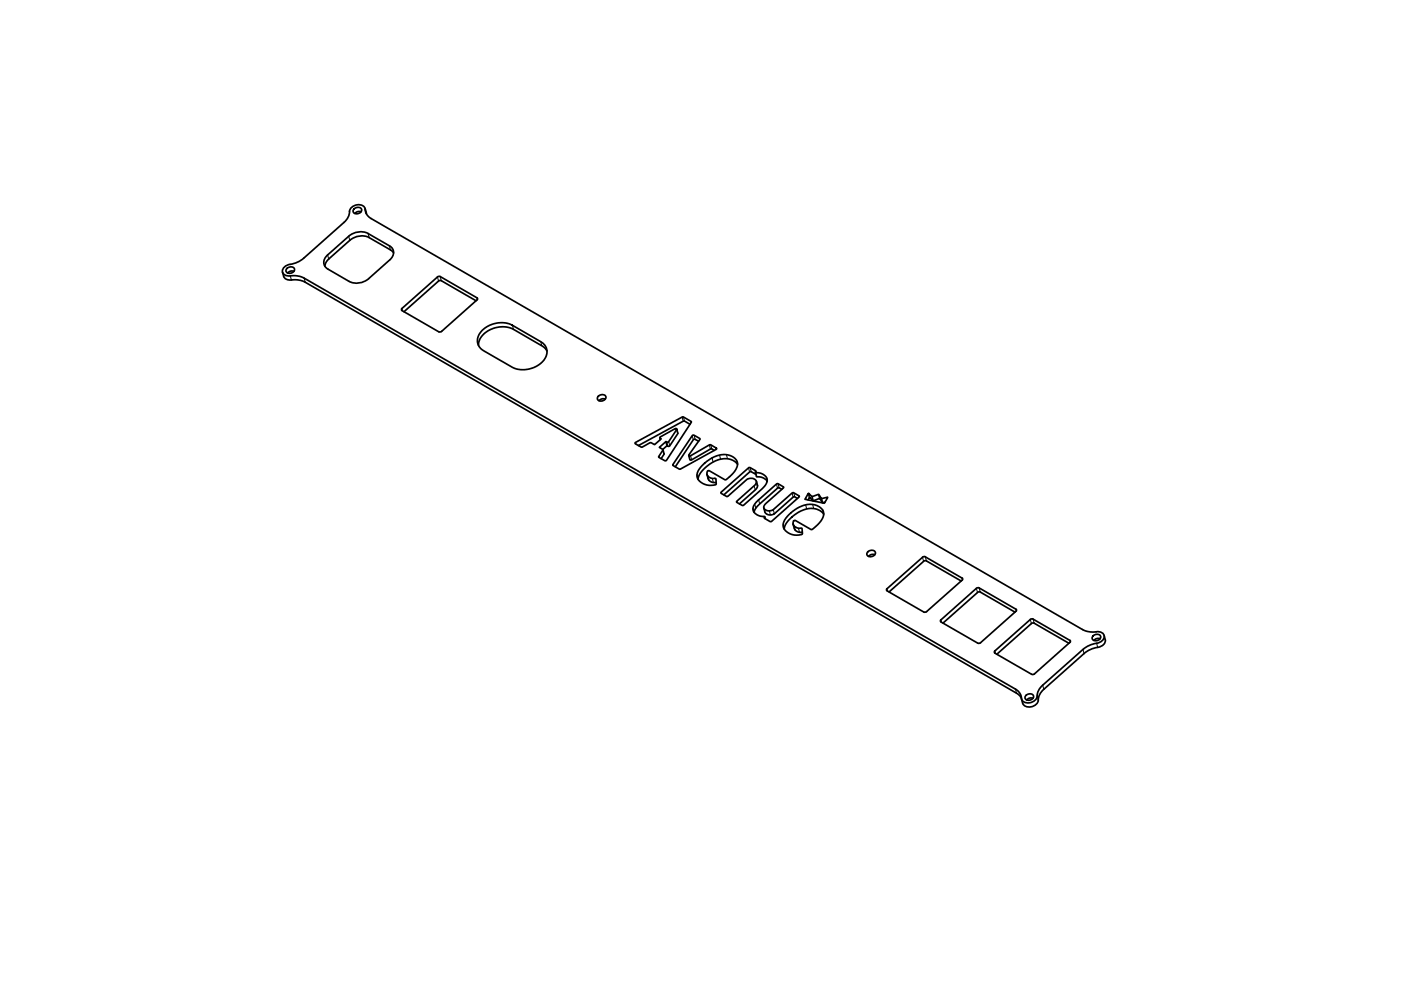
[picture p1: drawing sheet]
<svg xmlns="http://www.w3.org/2000/svg" width="420mm" height="297mm" viewBox="0 0 420 297" stroke-linecap="round" stroke-linejoin="round" font-family="sans-serif">
<!-- layer: Visible -->
<g fill="none" stroke="#000" stroke-width=".51">
<path d="M91.1 77.4l12.1-10.7 .9-1 .7-1.7a2.64 2.64 0 0 1 1.7-2.5 2.64 2.64 0 0 1 2.9 .8l.6 2 1.3 1.2 213.4 123.2 1.5 .6 2 .1a4.1 4.1 0 0 1 2.6 .5 1.98 1.98 0 0 1-1.9 2.9l-1.9 .5-2.2 1.4-12.6 11.2-1 1.6-.2 1.1M91.1 77.4a8.9 8.9 0 0 1-4.7 2 1.69 1.69 0 0 0-1.6 1.2 1.69 1.69 0 0 0 .6 1.8l1 .3h2.9l1.9 .7 213.4 123.2 1.3 1.2 .4 1.5M98.6 77.6l-.9 1.3-.3 .9M106.2 62.6a1.25 1.25 0 0 1 1.3-.5 1.25 1.25 0 0 1 1 1 1.34 1.34 0 0 1-1.3 1 1.34 1.34 0 0 1-1.3-.9zM108.3 63.5a1.71 1.71 0 0 0-1.9 .5M109.5 62.5l.4 1.5M109.9 64h.1M110.4 70l6.4 3.7M110.4 70a5.4 5.4 0 0 0-5.8 .8l-6.3 5.6a2.47 2.47 0 0 0 .1 4.3l6.3 3.7a5.4 5.4 0 0 0 5.9-.9l6.3-5.6a2.47 2.47 0 0 0-.1-4.3M118 75.8l-.9-.9-6.4-3.7a5.3 5.3 0 0 0-5.8 .8l-6.3 5.6M84.7 81.6l.4 1.2M85.1 82.8a2.69 2.69 0 0 0 3 1l1.9 .2 1.5 .6 213.4 123.2 1.1 1a2.55 2.55 0 0 0 2.6 2 2.55 2.55 0 0 0 2.4-2.2"/>
<path d="M86.1 80.4a1.25 1.25 0 0 1 1.3-.4 1.25 1.25 0 0 1 .9 .9 1.34 1.34 0 0 1-1.2 1 1.34 1.34 0 0 1-1.3-.9zM88.2 81.3a1.71 1.71 0 0 0-1.9 .5M120.5 92.5l10.7-9.5 .6-.2 11.4 6.6-.1 .5-10.7 9.4-.5 .2-11.3-6.4-.2-.2zM132.4 84.1l10.4 6.1M132.4 84.1l-.9 .1-10.3 9.2M144.7 98.9l1.6-1.1 2.1-.8 2.3-.3 2.1 .4 10 5.7 1.1 1.7 .1 1.2-.2 1.1-.6 1.1-1 1-2.5 1.4-2.5 .5-2.9-.4-9.2-5.3-1.2-.9-.6-1.3-.1-1.4 .4-1.2zM143.5 103.6l.2-1.3 .4-.9 1.7-1.9 2.6-1.2 3-.3 1.3 .2 1.3 .5 8.8 5.1 1.2 1.4M179.5 118.7a1.25 1.25 0 0 1 1.3-.5 1.25 1.25 0 0 1 .9 1 1.34 1.34 0 0 1-1.2 1 1.34 1.34 0 0 1-1.4-.9zM181.5 119.6a1.71 1.71 0 0 0-1.8 .5M190.5 132.7l14.2-7.7 2.6 1.4-7.6 11.7h-.3l-1.9-1.1 1.3-2.1-1.1-.8 2-1.7 .5 .2 .3-.2 2.4-3.6-.1-.3h-.3l-4.5 2.5-.1 .3 .4 .2-2 1.8-1.3-.6-2.7 1.3-1.8-1zM197.9 131.2l.1 .6M198.8 134.8l.4 1.3-.9 1.4"/>
<path d="M199.7 132.4l.3 1.2M203 128.6l.3 1.4-2.4 3.7-.5 .1-.4-.2-1.2 1.1M206.9 127.2l-1.9-1-13.5 7.3M207.6 130.5l.5-.1 1.8 1.2-3.3 4.7 .1 .3h.4l5.7-3.3 2 1 .1 .3-10.8 6h-.4l-1.9-1.1v-.2zM209.5 132.3l-1.1-.7-.5 .2-5.4 8.1M210.6 139.5l1.7-1.4 1.8-1.1a7 7 0 0 1 4.3-.6l1.1 .4 1 .6 .5 .9 .2 .8a5 5 0 0 1-1.5 2.9l-1.7 1.6-.6 .2-4.7-2.7h-.4l-.3 .8 .2 .6 .9 .8 1.5 .1 .2 1.7-.3 .2-1.2 .2-1.6-.2-1.9-1.1-.8-1.3 .4-1.7zM214.2 135l-1.1-.4-5.9 3.3-.3-.2-.3-1.2M221.2 139.2l-.6-.7-1.1-.7a5.5 5.5 0 0 0-3.5-.1l-2.3 .9-2.1 1.5-1.7 1.9-.6 1.7M212 142.2l.4 1.3M212.4 143.5l.2 .4M212.6 143.9l.8 .6 1.4 .1M216.3 147.5l8.4-7.4 1.9 1v.6l1.6 .2 1.1 .6 .6 .7 .2 .7a3.4 3.4 0 0 1-1.7 2.8l-5.6 4.8-1.8-.9-.1-.3 5.5-4.9 .5-1-.6-.8-1.1-.3-1.1 .3-5.9 5.2h-.3l-1.6-.9z"/>
<path d="M226.5 141.6l.4 1.3 1.9 .3 1.3 1M226.7 142.2l-1.4-.8h-.4l-7.8 6.9M226.8 144.3l.4 1.2-.3 .8-5.1 4.7M226.8 150.5l6.1-5.5h.5l1.6 1-.1 .3-5.2 4.6a1.12 1.12 0 0 0-.5 1.6l1.2 .6 1.4-.3 5.9-5.1h.3l1.7 1-8.5 7.7-1.9-1v-.6l-1.8-.3-1.4-1.1-.3-1.2zM229.4 154.9l.1 .6M234.5 146.7l-.9-.5-.4 .1-6 5.4-.6 .8-.5 1.1M237.9 157.1l.2 .6 .5 .3 1.9 .4 .1 1.6-.2 .2-1.4 .2-1.5-.2-1.2-.6-1.1-.9-.3-1v-.8l.3-.9 .9-1.2 3-2.5 2.9-1.1h1.6l1.5 .4 1.2 .8 .5 .7 .2 1.4-.6 1.4-1.4 1.6-1.4 1.2h-.4l-4.7-2.7-.5 .2-.2 .9M237.9 157.2l.3 1.2M238.2 158.4l.3 .4M238.4 158.8l1 .7h1.2M239.1 149.4l-.8-.5-.4 .1-6.1 5.2-1.1 .2-.8-.3-.5-.5-.3-1.4M242.3 149.8l.5-.7 1.1 1 2-.7 .8 1.3 .7-.2"/>
<path d="M242.4 148l.2-.1 .9 1 2-.7 .9 1.3 1.8-.3-1 1.6-5.8-1.1zM243.5 148.9l.4 1.2M246.4 149.5l.3 1.2M247 154.1l-1-1-1.4-.6-1.5-.1-2 .4-1.9 .9-1.9 1.4-1.5 1.8-.6 1.7M260.3 165.4a1.25 1.25 0 0 1 1.3-.5 1.25 1.25 0 0 1 .9 1 1.34 1.34 0 0 1-1.2 1 1.34 1.34 0 0 1-1.3-1zM262.3 166.3a1.71 1.71 0 0 0-1.8 .5M276.7 167l-10.7 9.5M276.7 167l.8-.1 11 6.4M277.8 168.1l-.8 .1-10.4 9.2M277.8 168.1l10.4 6M288.5 173.3l.2 .4-.1 .2-11 9.6-.5-.1-11.1-6.3-.1-.4 .1-.3M293.2 177.6l-10.4 9.2"/>
<path d="M293.2 177.6l.8-.2 10.4 6.1M293.7 176.2l-.9 .1-10.6 9.5-.2 .2 .2 .4 11 6.4h.6l10.9-9.6 .2-.2-.2-.4M293.7 176.2l11 6.4M298.3 195.8l11.1 6.3M298.3 195.1l-.1 .2 .2 .4M309 185.7l-10.7 9.4M309.8 185.6l11 6.3M309.8 185.6l-.8 .1M310.2 186.8l-.9 .1-10.3 9.2M310.2 186.8l10.4 6M320.9 191.9l.1 .4-.1 .2-10.7 9.5-.8 .1M327.9 190.5a1.25 1.25 0 0 1 1.3-.4 1.25 1.25 0 0 1 .9 1 1.34 1.34 0 0 1-1.3 1 1.34 1.34 0 0 1-1.3-1z"/>
<path d="M329.9 191.4a1.71 1.71 0 0 0-1.8 .5M331.1 190.5a2.18 2.18 0 0 1 .2 2.3 4.4 4.4 0 0 1-3.4 1.5l-1.8 .8-1 .8-12.1 10.7-.9 1-.7 1.7a2.6 2.6 0 0 1-1.8 2.5 2.6 2.6 0 0 1-2.9-1M306.4 209.6l.3 1.2M307.7 208.4a1.25 1.25 0 0 1 1.3-.5 1.25 1.25 0 0 1 1 1 1.34 1.34 0 0 1-1.3 1 1.34 1.34 0 0 1-1.3-.9zM309.8 209.3a1.71 1.71 0 0 0-1.9 .5"/>
</g>
<!-- layer: Visible Narrow -->
<g fill="none" stroke="#000" stroke-width=".3">
<path d="M98.3 76.5l.3 1.1M104.6 70.9l.3 1.1M109.5 62.8l.3 1.1M110.4 70.1l.3 1.1M116.8 73.7l.3 1.1M87.1 82.7l.3 1.2M91.2 83.4l.3 1.1M120.5 92.5l.2 .6M131.2 83.1l.3 1.1M132 83l.3 1.1M143.1 89.3l.1 .4M153.7 97.6l.3 1.1"/>
<path d="M162.2 102.5l.3 1.1M190.6 132.6l.2 .5M197.6 136.8v.3M198 131.4l.1 .3M198.8 135l.3 1.1M200 132.6l.3 1.1M200.6 132.4l.3 1.1M201.8 139.3l.1 .2M202.9 128.8l.3 1.1M204.6 125.1l.3 1.1M205 125.1l.3 1.1M207.1 136.7l.3 1.1"/>
<path d="M207.2 126.3l.1 .3M207.6 130.6l.3 1.1M208.2 130.5l.3 1.1M209.8 131.4l.1 .3M212.7 133.4l.3 1.1M213.2 133.4l.3 1.1M213.6 137.3l.2 1.1M214.8 134.3l.1 .3M215.8 136.5l.3 1.1M217.9 136.3l.3 1.2M220.9 138l.3 1.1M209 142.3l.3 1.1"/>
<path d="M212.3 142.8l.3 1.1M213.6 143.5l.3 1.1M216.3 147.5l.1 .4M221 150.2l.1 .4M224.5 140.3l.3 1.1M225 140.2l.3 1.1M225.8 152.4l.3 1.1M226.2 145.7l.3 1.1M226.4 151.2l.3 1.1M226.6 141.1l.1 .2M226.9 144.6l.3 1.1M227.5 149.9l.3 1.1"/>
<path d="M229.3 155.1l.1 .3M229.9 143.1l.2 .8M230.7 153.2l.3 1.1M231.9 152.8l.3 1.1M232.9 145.1l.3 1.1M233.4 145.1l.3 1.1M234.9 157.3l.3 1.1M234.9 145.9l.1 .3M237.6 147.8l.2 1.2M238.1 147.8l.3 1.1M238.1 157.7l.3 1.1M239.5 158.4l.3 1.1"/>
<path d="M239.6 148.6l.1 .3M241.6 151.4l.3 1.1M241.6 149.3l.1 .4M242.4 148l.3 1.1M242.6 148l.3 1.1M243.7 151.3l.3 1.1M245.4 148.3l.3 1.1M245.6 148.3l.3 1.1M246.7 152.9l.3 1.1M248.1 149.1v.2M266 176.5l.2 .7M276.7 167.1l.3 1.1"/>
<path d="M277.5 167l.3 1.1M288.5 173.3l.1 .4M292.8 176.4l.3 1.1M293.7 176.3l.3 1.1M282.2 185.9l.1 .6M298.3 195.2l.2 .6M304.7 182.6l.1 .5M309 185.7l.3 1.2M309.8 185.6l.3 1.1M320.9 192l.1 .4M324.8 194.7l.3 1.1M328.9 192.9l.3 1.1"/>
<path d="M304.5 206.6l.3 1.1M311.1 208.7l.3 1.1M312.7 205.5l.3 1.1"/>
</g>
</svg>
